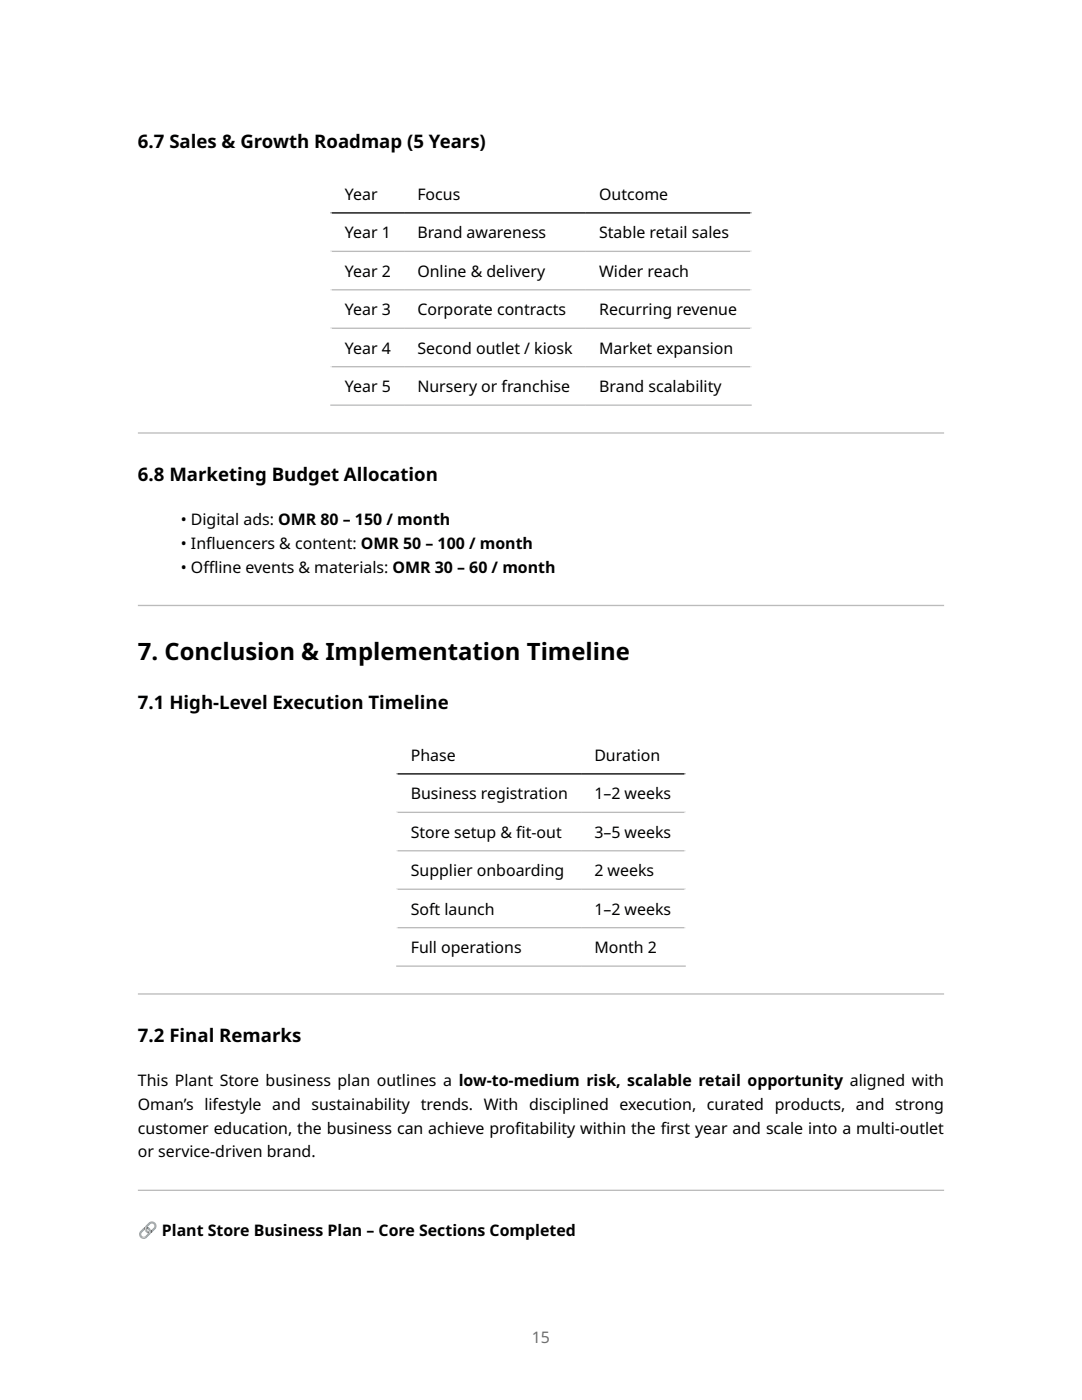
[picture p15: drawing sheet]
<svg xmlns="http://www.w3.org/2000/svg" width="216mm" height="279mm" viewBox="0 0 216 279" stroke-linecap="round" stroke-linejoin="round" font-family="sans-serif">
<defs><g id="words">
<text font-size="4.8" x="27.5" y="131.7">7. Conclusion &amp; Implementation Timeline</text>
<g font-size="3.7">
<text x="27.5" y="29.6">6.7 Sales &amp; Growth Roadmap (5 Years)</text>
<text x="27.5" y="96.1">6.8 Marketing Budget Allocation</text>
<text x="27.5" y="141.6">7.1 High-Level Execution Timeline</text>
<text x="27.5" y="208">7.2 Final Remarks</text>
</g>
<g font-size="3.2">
<text x="68.8" y="39.9">Year</text>
<text x="83.3" y="39.9">Focus</text>
<text x="119.6" y="39.9">Outcome</text>
<text x="68.8" y="47.6">Year 1</text>
<text x="83.3" y="47.6">Brand awareness</text>
<text x="119.6" y="47.6">Stable retail sales</text>
<text x="68.8" y="55.2">Year 2</text>
<text x="83.3" y="55.2">Online &amp; delivery</text>
<text x="119.6" y="55.2">Wider reach</text>
<text x="68.8" y="62.9">Year 3</text>
<text x="83.3" y="62.9">Corporate contracts</text>
<text x="119.6" y="62.9">Recurring revenue</text>
<text x="68.8" y="70.6">Year 4</text>
<text x="83.3" y="70.6">Second outlet / kiosk</text>
<text x="119.6" y="70.6">Market expansion</text>
<text x="68.8" y="78.3">Year 5</text>
<text x="83.3" y="78.3">Nursery or franchise</text>
<text x="119.6" y="78.3">Brand scalability</text>
<text x="36.1" y="104.7">• Digital ads: OMR 80 – 150 / month</text>
<text x="36.1" y="109.5">• Inf</text>
<text x="41.1" y="109.5">luencers &amp; content: OMR 50 – 100 / month</text>
<text x="36.1" y="114.3">• Of</text>
<text x="40.6" y="114.3">f</text>
<text x="40.6" y="114.3">line events &amp; materials: OMR 30 – 60 / month</text>
<text x="82" y="151.8">Phase</text>
<text x="118.6" y="151.8">Duration</text>
<text x="82" y="159.5">Business registration</text>
<text x="118.6" y="159.5">1–2 weeks</text>
<text x="82" y="167.2">Store setup &amp; f</text>
<text x="103" y="167.2">it-out</text>
<text x="118.6" y="167.2">3–5 weeks</text>
<text x="82" y="174.9">Supplier onboarding</text>
<text x="118.6" y="174.9">2 weeks</text>
<text x="82" y="182.5">Soft launch</text>
<text x="118.6" y="182.5">1–2 weeks</text>
<text x="82" y="190.2">Full operations</text>
<text x="118.6" y="190.2">Month 2</text>
<text x="27.5" y="216.7">This Plant Store business plan outlines a low-to-medium risk, scalable retail opportunity aligned with</text>
<text x="27.5" y="221.5">Oman’s lifestyle and sustainability trends. With disciplined execution, curated products, and strong</text>
<text x="27.5" y="226.2">customer education, the business can achieve prof</text>
<text x="102.8" y="226.2">itability within the f</text>
<text x="131.8" y="226.2">irst year and scale into a multi-outlet</text>
<text x="27.5" y="231">or service-driven brand.</text>
<text x="32.3" y="246.6">Plant Store Business Plan – Core Sections Completed</text>
</g>
<text font-size="3.2" fill="#6e6e6e" x="106.1" y="267.9">15</text>
</g></defs>
<path d="M65.9 34.8h84.1M66 34.7v46.3M149.9 34.7v46.3" fill="none" stroke="#fff" stroke-width=".26"/>
<path d="M65.9 42.5h84.1" fill="none" stroke="#000" stroke-width=".26"/>
<path d="M65.9 50.2h84.1M65.9 57.8h84.1M65.9 65.5h84.1M65.9 73.2h84.1M65.9 80.9h84.1" fill="none" stroke="#bbb" stroke-width=".26"/>
<g fill="#bbb">
<path d="M27.5 86.5h160.9zM27.5 86.3h160.9v.2h-160.9z" fill-rule="evenodd"/>
<path d="M27.5 121h160.9zM27.5 120.7h160.9v.3h-160.9z" fill-rule="evenodd"/>
</g>
<path d="M79.1 146.8h57.7M79.2 146.6v46.3M136.7 146.6v46.3" fill="none" stroke="#fff" stroke-width=".26"/>
<path d="M79.1 154.4h57.7" fill="none" stroke="#000" stroke-width=".26"/>
<path d="M79.1 162.1h57.7M79.1 169.8h57.7M79.1 177.5h57.7M79.1 185.1h57.7M79.1 192.8h57.7" fill="none" stroke="#bbb" stroke-width=".26"/>
<g fill="#bbb">
<path d="M27.5 198.5h160.9zM27.5 198.2h160.9v.3h-160.9z" fill-rule="evenodd"/>
<path d="M27.5 237.7h160.9zM27.5 237.4h160.9v.3h-160.9z" fill-rule="evenodd"/>
</g>
<path d="M28.9 245.4l-.6 .6a.49 .49 0 0 0 0 .7 .49 .49 0 0 0 .7 0l.6-.6a.49 .49 0 0 0 0-.7 .49 .49 0 0 0-.7 0zM28.6 245.1a.93 .93 0 0 1 1.3 0 .93 .93 0 0 1 0 1.3l-.6 .6a.93 .93 0 0 1-1.3 0 .93 .93 0 0 1 0-1.3z" fill="#84b0c1"/>
<g fill="#2f7889">
<path d="M29.2 244.9l.6 .1-.2 .1a.26 .26 0 0 1-.4 .2 .26 .26 0 0 1 0-.4z"/>
<path d="M28.8 245l.3-.1-.1 .4a.22 .22 0 0 1-.3-.1 .22 .22 0 0 1 .1-.2z"/>
</g>
<path d="M30 244.3l-.6 .6a.49 .49 0 0 0 0 .7 .49 .49 0 0 0 .7 0l.6-.6a.49 .49 0 0 0 0-.7 .49 .49 0 0 0-.7 0zM29.1 244.6l.6-.6a.93 .93 0 0 1 1.3 0 .93 .93 0 0 1 0 1.3l-.6 .6a.93 .93 0 0 1-1.3 0 .93 .93 0 0 1 0-1.3z" fill="#84b0c1"/>
<path d="M29.1 244.8h.1l-.1 .9-.2-.5z" fill="#a8e3f0"/>
<g fill="#2f7889">
<path d="M29.7 245.7l-.1 .4h-.3z"/>
<path d="M30.3 245.4l.1 .4-.3 .3v-.5z"/>
</g>
<g fill="#a8e3f0">
<path d="M29.8 245.6l.2 .2-.2 .3z"/>
<path d="M28.4 246.9l.8-.1-.4 .3z"/>
</g>
<use href="#words"/>
</svg>
